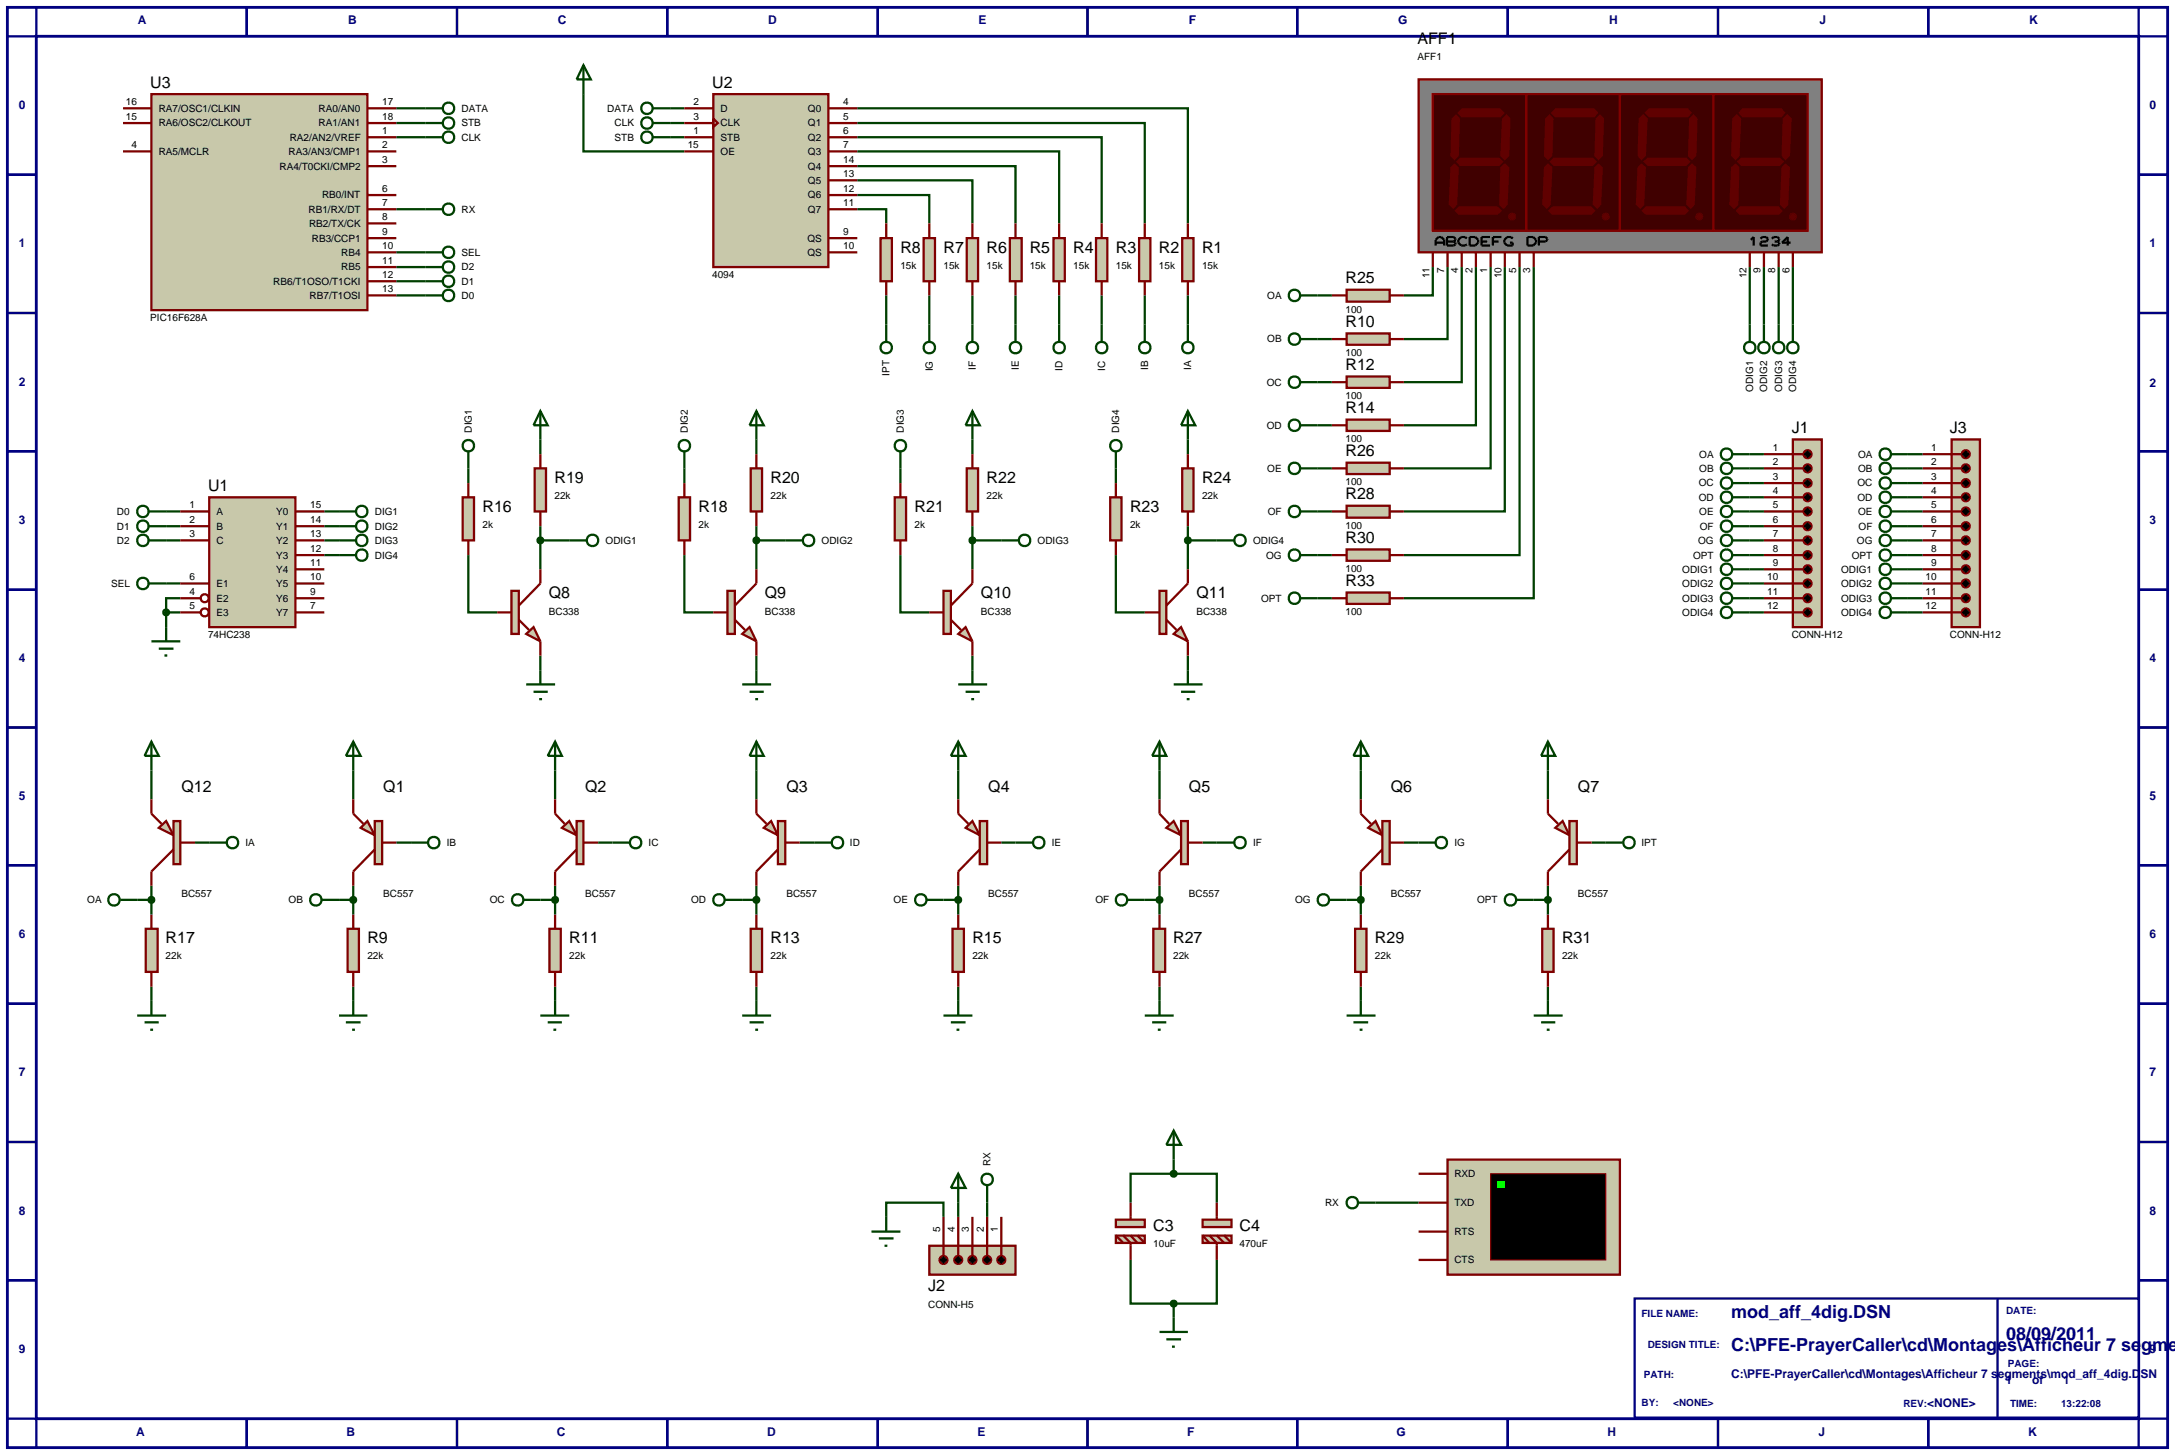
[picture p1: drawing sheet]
<svg xmlns="http://www.w3.org/2000/svg" width="384mm" height="257mm" viewBox="0 0 384 257" stroke-linecap="round" stroke-linejoin="round" font-family="sans-serif">
<defs><g id="words">
<g font-size="3.2" fill="#000080">
<text x="305.3" y="232.4">mod_aff_4dig.DSN</text>
<text x="305.3" y="238.2">C:\PFE-PrayerCaller\cd\Montages\Afficheur 7 segmen</text>
<text x="353.8" y="236.4">08/09/2011</text>
</g>
<g font-size="2.8">
<text x="250" y="7.8">AFF1</text>
<text x="26.5" y="15.5">U3</text>
<text x="125.6" y="15.5">U2</text>
<text x="158.8" y="44.6">R8</text>
<text x="166.4" y="44.6">R7</text>
<text x="174" y="44.6">R6</text>
<text x="181.6" y="44.6">R5</text>
<text x="189.3" y="44.6">R4</text>
<text x="196.8" y="44.6">R3</text>
<text x="204.4" y="44.6">R2</text>
<text x="212" y="44.6">R1</text>
<text x="237.3" y="50">R25</text>
<text x="237.3" y="57.7">R10</text>
<text x="237.3" y="65.3">R12</text>
<text x="237.3" y="72.9">R14</text>
<text x="316" y="76.4">J1</text>
<text x="343.9" y="76.4">J3</text>
<text x="237.3" y="80.5">R26</text>
<text x="36.7" y="86.6">U1</text>
<text x="97.8" y="85.2">R19</text>
<text x="135.9" y="85.2">R20</text>
<text x="174" y="85.2">R22</text>
<text x="212" y="85.2">R24</text>
<text x="237.3" y="88.1">R28</text>
<text x="85.1" y="90.3">R16</text>
<text x="123.2" y="90.3">R18</text>
<text x="161.3" y="90.3">R21</text>
<text x="199.3" y="90.3">R23</text>
<text x="237.3" y="95.8">R30</text>
<text x="96.8" y="105.5">Q8</text>
<text x="134.9" y="105.5">Q9</text>
<text x="173" y="105.5">Q10</text>
<text x="211" y="105.5">Q11</text>
<text x="237.3" y="103.4">R33</text>
<text x="32" y="139.8">Q12</text>
<text x="67.6" y="139.8">Q1</text>
<text x="103.2" y="139.8">Q2</text>
<text x="138.7" y="139.8">Q3</text>
<text x="174.3" y="139.8">Q4</text>
<text x="209.7" y="139.8">Q5</text>
<text x="245.3" y="139.8">Q6</text>
<text x="278.3" y="139.8">Q7</text>
<text x="29.2" y="166.4">R17</text>
<text x="64.8" y="166.4">R9</text>
<text x="100.4" y="166.4">R11</text>
<text x="135.9" y="166.4">R13</text>
<text x="171.5" y="166.4">R15</text>
<text x="206.9" y="166.4">R27</text>
<text x="242.5" y="166.4">R29</text>
<text x="275.5" y="166.4">R31</text>
<text x="203.4" y="217.2">C3</text>
<text x="218.6" y="217.2">C4</text>
<text x="163.7" y="227.8">J2</text>
</g>
<g font-size="2.1" fill="#000080">
<text x="24.3" y="4.2">A</text>
<text x="61.4" y="4.2">B</text>
<text x="98.4" y="4.2">C</text>
<text x="135.5" y="4.2">D</text>
<text x="172.6" y="4.2">E</text>
<text x="209.7" y="4.2">F</text>
<text x="246.6" y="4.2">G</text>
<text x="283.8" y="4.2">H</text>
<text x="320.9" y="4.2">J</text>
<text x="357.9" y="4.2">K</text>
<text x="3.3" y="19.2">0</text>
<text x="379.1" y="19.2">0</text>
<text x="3.3" y="43.6">1</text>
<text x="379.1" y="43.6">1</text>
<text x="3.3" y="68">2</text>
<text x="379.1" y="68.2">2</text>
<text x="3.3" y="92.4">3</text>
<text x="379.1" y="92.4">3</text>
<text x="3.3" y="116.8">4</text>
<text x="379.1" y="116.8">4</text>
<text x="3.3" y="141">5</text>
<text x="379.1" y="141">5</text>
<text x="3.3" y="165.4">6</text>
<text x="379.1" y="165.4">6</text>
<text x="3.3" y="189.8">7</text>
<text x="379.1" y="189.8">7</text>
<text x="3.3" y="214.2">8</text>
<text x="379.1" y="214.2">8</text>
<text x="3.3" y="238.6">9</text>
<text x="379.1" y="238.6">9</text>
<text x="305.3" y="243">C:\PFE-PrayerCaller\cd\Montages\Afficheur 7 segments\mod_aff_4dig.DSN</text>
<text x="353.7" y="244">1</text>
<text x="358.4" y="244">of</text>
<text x="363.9" y="244">1</text>
<text x="339.9" y="248.1">&lt;NONE&gt;</text>
<text x="24" y="253.3">A</text>
<text x="61.1" y="253.3">B</text>
<text x="98.2" y="253.3">C</text>
<text x="135.3" y="253.3">D</text>
<text x="172.4" y="253.3">E</text>
<text x="209.4" y="253.3">F</text>
<text x="246.3" y="253.3">G</text>
<text x="283.5" y="253.3">H</text>
<text x="320.7" y="253.3">J</text>
<text x="357.7" y="253.3">K</text>
</g>
<g font-size="1.8">
<text x="250" y="10.6">AFF1</text>
<text x="22.2" y="18.5">16</text>
<text x="22.2" y="21.1">15</text>
<text x="28" y="19.7">RA7/OSC1/CLKIN</text>
<text x="28" y="22.3">RA6/OSC2/CLKOUT</text>
<text x="56.2" y="19.7">RA0/AN0</text>
<text x="56.2" y="22.3">RA1/AN1</text>
<text x="67.4" y="18.5">17</text>
<text x="67.4" y="21.1">18</text>
<text x="67.4" y="23.6">1</text>
<text x="81.4" y="19.7">DATA</text>
<text x="81.4" y="22.3">STB</text>
<text x="107.1" y="19.7">DATA</text>
<text x="108.4" y="22.3">CLK</text>
<text x="122.3" y="18.5">2</text>
<text x="122.3" y="21.1">3</text>
<text x="122.3" y="23.6">1</text>
<text x="127.1" y="19.7">D</text>
<text x="127.1" y="22.3">CLK</text>
<text x="142.5" y="19.7">Q0</text>
<text x="142.5" y="22.3">Q1</text>
<text x="148.7" y="18.5">4</text>
<text x="148.7" y="21.1">5</text>
<text x="148.7" y="23.6">6</text>
<text x="23.2" y="26.1">4</text>
<text x="28" y="27.3">RA5/MCLR</text>
<text x="49.3" y="29.9">RA4/T0CKI/CMP2</text>
<text x="50.9" y="27.3">RA3/AN3/CMP1</text>
<text x="51.1" y="24.8">RA2/AN2/VREF</text>
<text x="67.4" y="26.1">2</text>
<text x="67.4" y="28.7">3</text>
<text x="81.4" y="24.8">CLK</text>
<text x="108.4" y="24.8">STB</text>
<text x="121.3" y="26.1">15</text>
<text x="127.1" y="24.8">STB</text>
<text x="127.1" y="27.3">OE</text>
<text x="142.5" y="24.8">Q2</text>
<text x="142.5" y="27.3">Q3</text>
<text x="142.5" y="29.9">Q4</text>
<text x="148.7" y="26.1">7</text>
<text x="148.7" y="28.7">14</text>
<text x="56.8" y="35">RB0/INT</text>
<text x="67.4" y="33.8">6</text>
<text x="142.5" y="32.4">Q5</text>
<text x="142.5" y="35">Q6</text>
<text x="148.7" y="31.2">13</text>
<text x="148.7" y="33.8">12</text>
<text x="54.4" y="37.5">RB1/RX/DT</text>
<text x="54.5" y="40">RB2/TX/CK</text>
<text x="67.4" y="36.3">7</text>
<text x="67.4" y="38.8">8</text>
<text x="67.4" y="41.4">9</text>
<text x="81.4" y="37.5">RX</text>
<text x="142.5" y="37.5">Q7</text>
<text x="148.7" y="36.3">11</text>
<text x="148.7" y="41.4">9</text>
<text x="55" y="42.6">RB3/CCP1</text>
<text x="60.2" y="45.1">RB4</text>
<text x="60.2" y="47.7">RB5</text>
<text x="67.4" y="43.9">10</text>
<text x="67.4" y="46.5">11</text>
<text x="81.4" y="45.1">SEL</text>
<text x="81.4" y="47.7">D2</text>
<text x="142.4" y="42.6">QS</text>
<text x="142.4" y="45.1">QS</text>
<text x="148.7" y="43.9">10</text>
<text x="158.8" y="47.4">15k</text>
<text x="166.4" y="47.4">15k</text>
<text x="174" y="47.4">15k</text>
<text x="181.6" y="47.4">15k</text>
<text x="189.3" y="47.4">15k</text>
<text x="196.8" y="47.4">15k</text>
<text x="204.4" y="47.4">15k</text>
<text x="212" y="47.4">15k</text>
<text x="48.2" y="50.2">RB6/T1OSO/T1CKI</text>
<text x="54.6" y="52.7">RB7/T1OSI</text>
<text x="67.4" y="49">12</text>
<text x="67.4" y="51.5">13</text>
<text x="81.4" y="50.2">D1</text>
<text x="81.4" y="52.7">D0</text>
<text x="125.6" y="49.1">4094</text>
<text x="223.5" y="52.7">OA</text>
<text x="252.1" y="49.1" transform="rotate(-90 252.1 49.1)">11</text>
<text x="254.7" y="48.1" transform="rotate(-90 254.7 48.1)">7</text>
<text x="257.2" y="48.1" transform="rotate(-90 257.2 48.1)">4</text>
<text x="259.7" y="48.1" transform="rotate(-90 259.7 48.1)">2</text>
<text x="262.3" y="48.1" transform="rotate(-90 262.3 48.1)">1</text>
<text x="264.8" y="49.1" transform="rotate(-90 264.8 49.1)">10</text>
<text x="267.4" y="48.1" transform="rotate(-90 267.4 48.1)">5</text>
<text x="269.9" y="48.1" transform="rotate(-90 269.9 48.1)">3</text>
<text x="308" y="49.1" transform="rotate(-90 308 49.1)">12</text>
<text x="310.5" y="48.1" transform="rotate(-90 310.5 48.1)">9</text>
<text x="313.1" y="48.1" transform="rotate(-90 313.1 48.1)">8</text>
<text x="315.6" y="48.1" transform="rotate(-90 315.6 48.1)">6</text>
<text x="26.5" y="56.7">PIC16F628A</text>
<text x="237.3" y="55.2">100</text>
<text x="164.5" y="65.5" transform="rotate(-90 164.5 65.5)">IG</text>
<text x="172.1" y="65.2" transform="rotate(-90 172.1 65.2)">IF</text>
<text x="179.7" y="65.3" transform="rotate(-90 179.7 65.3)">IE</text>
<text x="187.4" y="65.4" transform="rotate(-90 187.4 65.4)">ID</text>
<text x="194.9" y="65.4" transform="rotate(-90 194.9 65.4)">IC</text>
<text x="202.5" y="65.3" transform="rotate(-90 202.5 65.3)">IB</text>
<text x="210.1" y="65.3" transform="rotate(-90 210.1 65.3)">IA</text>
<text x="223.5" y="60.4">OB</text>
<text x="237.3" y="62.8">100</text>
<text x="156.9" y="66.3" transform="rotate(-90 156.9 66.3)">IPT</text>
<text x="223.4" y="68">OC</text>
<text x="237.3" y="70.4">100</text>
<text x="309.2" y="69.1" transform="rotate(-90 309.2 69.1)">ODIG1</text>
<text x="311.7" y="69.1" transform="rotate(-90 311.7 69.1)">ODIG2</text>
<text x="314.3" y="69.1" transform="rotate(-90 314.3 69.1)">ODIG3</text>
<text x="316.8" y="69.1" transform="rotate(-90 316.8 69.1)">ODIG4</text>
<text x="83.2" y="76.3" transform="rotate(-90 83.2 76.3)">DIG1</text>
<text x="121.3" y="76.3" transform="rotate(-90 121.3 76.3)">DIG2</text>
<text x="159.4" y="76.3" transform="rotate(-90 159.4 76.3)">DIG3</text>
<text x="197.4" y="76.3" transform="rotate(-90 197.4 76.3)">DIG4</text>
<text x="223.4" y="75.6">OD</text>
<text x="237.3" y="78">100</text>
<text x="223.5" y="83.2">OE</text>
<text x="299.7" y="80.7">OA</text>
<text x="299.7" y="83.2">OB</text>
<text x="312.7" y="79.5">1</text>
<text x="312.7" y="82">2</text>
<text x="327.7" y="80.7">OA</text>
<text x="327.7" y="83.2">OB</text>
<text x="340.6" y="79.5">1</text>
<text x="340.6" y="82">2</text>
<text x="33.4" y="89.6">1</text>
<text x="54.7" y="89.6">15</text>
<text x="97.8" y="88">22k</text>
<text x="135.9" y="88">22k</text>
<text x="174" y="88">22k</text>
<text x="212" y="88">22k</text>
<text x="237.3" y="85.6">100</text>
<text x="299.6" y="85.8">OC</text>
<text x="299.6" y="88.3">OD</text>
<text x="312.7" y="84.6">3</text>
<text x="312.7" y="87.1">4</text>
<text x="312.7" y="89.6">5</text>
<text x="327.6" y="85.8">OC</text>
<text x="327.6" y="88.3">OD</text>
<text x="340.6" y="84.6">3</text>
<text x="340.6" y="87.1">4</text>
<text x="340.6" y="89.6">5</text>
<text x="20.6" y="90.8">D0</text>
<text x="20.6" y="93.4">D1</text>
<text x="20.6" y="95.9">D2</text>
<text x="33.4" y="92.2">2</text>
<text x="33.4" y="94.7">3</text>
<text x="38.2" y="90.8">A</text>
<text x="38.2" y="93.4">B</text>
<text x="38.2" y="95.9">C</text>
<text x="48.7" y="90.8">Y0</text>
<text x="48.7" y="93.4">Y1</text>
<text x="48.7" y="95.9">Y2</text>
<text x="54.7" y="92.2">14</text>
<text x="54.7" y="94.7">13</text>
<text x="66.1" y="90.8">DIG1</text>
<text x="66.1" y="93.4">DIG2</text>
<text x="66.1" y="95.9">DIG3</text>
<text x="85.1" y="93.1">2k</text>
<text x="106.8" y="95.9">ODIG1</text>
<text x="123.2" y="93.1">2k</text>
<text x="144.9" y="95.9">ODIG2</text>
<text x="161.3" y="93.1">2k</text>
<text x="183" y="95.9">ODIG3</text>
<text x="199.3" y="93.1">2k</text>
<text x="221" y="95.9">ODIG4</text>
<text x="223.6" y="90.8">OF</text>
<text x="237.3" y="93.3">100</text>
<text x="299.5" y="95.9">OG</text>
<text x="299.7" y="90.8">OE</text>
<text x="299.8" y="93.4">OF</text>
<text x="312.7" y="92.2">6</text>
<text x="312.7" y="94.7">7</text>
<text x="327.5" y="95.9">OG</text>
<text x="327.7" y="90.8">OE</text>
<text x="327.8" y="93.4">OF</text>
<text x="340.6" y="92.2">6</text>
<text x="340.6" y="94.7">7</text>
<text x="48.7" y="98.5">Y3</text>
<text x="48.7" y="101">Y4</text>
<text x="54.7" y="97.3">12</text>
<text x="54.7" y="99.8">11</text>
<text x="66.1" y="98.5">DIG4</text>
<text x="223.3" y="98.5">OG</text>
<text x="237.3" y="100.9">100</text>
<text x="296.7" y="101">ODIG1</text>
<text x="298.6" y="98.5">OPT</text>
<text x="312.7" y="97.3">8</text>
<text x="312.7" y="99.8">9</text>
<text x="324.7" y="101">ODIG1</text>
<text x="326.6" y="98.5">OPT</text>
<text x="340.6" y="97.3">8</text>
<text x="340.6" y="99.8">9</text>
<text x="19.6" y="103.5">SEL</text>
<text x="33.4" y="102.3">6</text>
<text x="33.4" y="104.9">4</text>
<text x="33.4" y="107.4">5</text>
<text x="38.2" y="103.5">E1</text>
<text x="38.2" y="106.1">E2</text>
<text x="48.7" y="103.5">Y5</text>
<text x="48.7" y="106.1">Y6</text>
<text x="54.7" y="102.3">10</text>
<text x="54.7" y="104.9">9</text>
<text x="54.7" y="107.4">7</text>
<text x="222.4" y="106.1">OPT</text>
<text x="296.7" y="103.5">ODIG2</text>
<text x="296.7" y="106.1">ODIG3</text>
<text x="311.7" y="102.3">10</text>
<text x="311.7" y="104.9">11</text>
<text x="311.7" y="107.4">12</text>
<text x="324.7" y="103.5">ODIG2</text>
<text x="324.7" y="106.1">ODIG3</text>
<text x="339.6" y="102.3">10</text>
<text x="339.6" y="104.9">11</text>
<text x="339.6" y="107.4">12</text>
<text x="36.7" y="112.6">74HC238</text>
<text x="38.2" y="108.6">E3</text>
<text x="48.7" y="108.6">Y7</text>
<text x="96.8" y="108.4">BC338</text>
<text x="134.9" y="108.4">BC338</text>
<text x="173" y="108.4">BC338</text>
<text x="211" y="108.4">BC338</text>
<text x="237.3" y="108.5">100</text>
<text x="296.7" y="108.6">ODIG4</text>
<text x="316" y="112.6">CONN-H12</text>
<text x="324.7" y="108.6">ODIG4</text>
<text x="343.9" y="112.6">CONN-H12</text>
<text x="43.3" y="149.2">IA</text>
<text x="78.8" y="149.2">IB</text>
<text x="114.4" y="149.2">IC</text>
<text x="149.9" y="149.2">ID</text>
<text x="185.5" y="149.2">IE</text>
<text x="221" y="149.2">IF</text>
<text x="256.5" y="149.2">IG</text>
<text x="289.5" y="149.2">IPT</text>
<text x="15.4" y="159.3">OA</text>
<text x="32" y="158.2">BC557</text>
<text x="50.9" y="159.3">OB</text>
<text x="67.6" y="158.2">BC557</text>
<text x="86.4" y="159.3">OC</text>
<text x="103.2" y="158.2">BC557</text>
<text x="121.9" y="159.3">OD</text>
<text x="138.7" y="158.2">BC557</text>
<text x="157.6" y="159.3">OE</text>
<text x="174.3" y="158.2">BC557</text>
<text x="193.2" y="159.3">OF</text>
<text x="209.7" y="158.2">BC557</text>
<text x="228.4" y="159.3">OG</text>
<text x="245.3" y="158.2">BC557</text>
<text x="260.5" y="159.3">OPT</text>
<text x="278.3" y="158.2">BC557</text>
<text x="29.2" y="169.2">22k</text>
<text x="64.8" y="169.2">22k</text>
<text x="100.4" y="169.2">22k</text>
<text x="135.9" y="169.2">22k</text>
<text x="171.5" y="169.2">22k</text>
<text x="206.9" y="169.2">22k</text>
<text x="242.5" y="169.2">22k</text>
<text x="275.5" y="169.2">22k</text>
<text x="174.7" y="205.7" transform="rotate(-90 174.7 205.7)">RX</text>
<text x="256.5" y="207.6">RXD</text>
<text x="233.7" y="212.7">RX</text>
<text x="256.5" y="212.7">TXD</text>
<text x="165.8" y="217.2" transform="rotate(-90 165.8 217.2)">5</text>
<text x="168.4" y="217.2" transform="rotate(-90 168.4 217.2)">4</text>
<text x="170.9" y="217.2" transform="rotate(-90 170.9 217.2)">3</text>
<text x="173.5" y="217.2" transform="rotate(-90 173.5 217.2)">2</text>
<text x="176" y="217.2" transform="rotate(-90 176 217.2)">1</text>
<text x="203.4" y="220">10uF</text>
<text x="218.6" y="220">470uF</text>
<text x="256.5" y="217.8">RTS</text>
<text x="256.5" y="222.8">CTS</text>
<text x="163.7" y="230.6">CONN-H5</text>
</g>
<g font-size="1.8" fill="#000080">
<text x="289.5" y="232.2">FILE NAME:</text>
<text x="353.8" y="231.7">DATE:</text>
<text x="290.6" y="237.7">DESIGN TITLE:</text>
<text x="289.9" y="243">PATH:</text>
<text x="354.1" y="241.1">PAGE:</text>
<text x="289.5" y="247.9">BY:</text>
<text x="295.1" y="247.9">&lt;NONE&gt;</text>
<text x="335.7" y="248.1">REV:</text>
<text x="354.5" y="248.1">TIME:</text>
<text x="363.5" y="248.1">13:22:08</text>
</g>
</g></defs>
<path d="M1.3 1.3h381v254h-381zM6.4 6.4h370.8v243.8h-370.8z" fill="none" stroke="#000080" stroke-width=".5"/>
<g fill="none" stroke="#000080" stroke-width=".4">
<path d="M6.4 1.3v5.1h-5.1M43.5 1.3v5.1M80.6 1.3v5.1M117.7 1.3v5.1M154.8 1.3v5.1M191.8 1.3v5.1M228.8 1.3v5.1M265.9 1.3v5.1M303 1.3v5.1M340.1 1.3v5.1M377.2 1.3v5.1h5.1M1.3 30.8h5.1"/>
<path d="M377.2 30.8h5.1M1.3 55.2h5.1M377.2 55.2h5.1M1.3 79.6h5.1M377.2 79.6h5.1M1.3 104h5.1M377.2 104h5.1M1.3 128.3h5.1M377.2 128.3h5.1M1.3 152.6h5.1M377.2 152.6h5.1M1.3 177h5.1"/>
<path d="M377.2 177h5.1M1.3 201.4h5.1M377.2 201.4h5.1M1.3 225.8h5.1M377.2 225.8h5.1M1.3 250.2h5.1v5.1M43.5 250.2v5.1M80.6 250.2v5.1M117.7 250.2v5.1M154.8 250.2v5.1M191.8 250.2v5.1M228.8 250.2v5.1"/>
<path d="M265.9 250.2v5.1M303 250.2v5.1M340.1 250.2v5.1M382.3 250.2h-5.1v5.1"/>
</g>
<path d="M288.3 229h88.9v21h-88.9z" fill="#fff" stroke="#000080" stroke-width=".4"/>
<path d="M352.3 229v21" fill="none" stroke="#000080" stroke-width=".4"/>
<g fill="none" stroke="#004000" stroke-width=".4">
<path d="M69.9 19.1h5.1M102.9 16.6v10.1h17.8M118.2 19.1h2.5M151.2 19.1h58.3v20.3M69.9 21.7h5.1M69.9 24.2h5.1M69.9 36.9h5.1M118.2 21.7h2.5M118.2 24.2h2.5M151.2 21.7h50.7v17.7M151.2 24.2h43.1v15.2M151.2 26.7h35.6v12.7"/>
<path d="M151.2 29.3h27.9v10.1M151.2 31.8h20.3v7.6M151.2 34.4h12.7v5M151.2 36.9h5.1v2.5M69.9 44.5h5.1M69.9 47.1h5.1M69.9 49.6h5.1M69.9 52.1h5.1M156.3 52.1v8.2M163.9 52.1v8.2M171.5 52.1v8.2M179.1 52.1v8.2"/>
<path d="M186.8 52.1v8.2M194.3 52.1v8.2M201.9 52.1v8.2M209.5 52.1v8.2M232.4 52.1h2.5M232.4 59.8h2.5M252.7 47.1v5h-5.1M255.3 47.1v12.7h-7.7M257.8 47.1v20.3h-10.2M260.3 47.1v27.9h-12.7M262.9 47.1v35.5h-15.3M265.4 47.1v43.1h-17.8"/>
<path d="M268 47.1v50.8h-20.4M270.5 47.1v58.4h-22.9M308.6 47.1v10.1M311.1 47.1v10.1M313.7 47.1v10.1M316.2 47.1v10.1M95.3 77.5v2.6M133.4 77.5v2.6M171.5 77.5v2.6M209.5 77.5v2.6M232.4 67.4h2.5M232.4 75h2.5"/>
<path d="M29.3 90.2h2.5M29.3 92.8h2.5M29.3 95.3h2.5M57.2 90.2h2.6M57.2 92.8h2.6M57.2 95.3h2.6M57.2 97.9h2.6M82.6 97.9v10.1h5.1M82.6 82.6v2.6M95.3 95.3h5.1M95.3 92.8v7.6M120.7 97.9v10.1h5.1"/>
<path d="M120.7 82.6v2.6M133.4 95.3h5.1M133.4 92.8v7.6M158.8 97.9v10.1h5.1M158.8 82.6v2.6M171.5 95.3h5.1M171.5 92.8v7.6M196.8 97.9v10.1h5.1M196.8 82.6v2.6M209.5 95.3h5.1M209.5 92.8v7.6M232.4 90.2h2.5"/>
<path d="M232.4 97.9h2.5M232.4 82.6h2.5M308.6 90.2h2.5M308.6 92.8h2.5M308.6 95.3h2.5M308.6 97.9h2.5M308.6 82.6h2.5M308.6 80.1h2.5M308.6 85.2h2.5M308.6 87.7h2.5M336.5 90.2h2.6M336.5 92.8h2.6"/>
<path d="M336.5 95.3h2.6M336.5 97.9h2.6M336.5 82.6h2.6M336.5 80.1h2.6M336.5 85.2h2.6M336.5 87.7h2.6M29.3 102.9h2.5M29.3 108v2.6M29.3 108h2.5M31.8 105.5h-2.5v2.5M95.3 115.6v2.6M133.4 115.6v2.6"/>
<path d="M171.5 115.6v2.6M209.5 115.6v2.6M232.4 105.5h2.5M308.6 102.9h2.5M308.6 108h2.5M308.6 105.5h2.5M308.6 100.4h2.5M336.5 102.9h2.6M336.5 108h2.6M336.5 105.5h2.6M336.5 100.4h2.6M26.7 135.9v5.1"/>
<path d="M62.3 135.9v5.1M97.9 135.9v5.1M133.4 135.9v5.1M169 135.9v5.1M204.5 135.9v5.1M240 135.9v5.1M273 135.9v5.1M24.2 158.7h2.5M26.7 156.2v5.1M34.4 148.6h2.5M59.8 158.7h2.5M62.3 156.2v5.1"/>
<path d="M69.9 148.6h2.6M95.3 158.7h2.6M97.9 156.2v5.1M105.5 148.6h2.5M130.9 158.7h2.5M133.4 156.2v5.1M141 148.6h2.6M166.4 158.7h2.6M169 156.2v5.1M176.6 148.6h2.5M201.9 158.7h2.6M204.5 156.2v5.1"/>
<path d="M212.1 148.6h2.5M237.5 158.7h2.5M240 156.2v5.1M247.6 148.6h2.6M270.5 158.7h2.5M273 156.2v5.1M280.7 148.6h2.5M26.7 174v2.5M62.3 174v2.5M97.9 174v2.5M133.4 174v2.5M169 174v2.5"/>
<path d="M204.5 174v2.5M240 174v2.5M273 174v2.5M156.3 214.6v-2.5h10.1v2.5M169 212.1v2.5M174.1 212.1v2.5M207 207h7.6v5.1M207 207h-7.6v5.1M207 204.5v2.5M242.6 212.1h7.6M199.4 222.2v7.7h7.6M207 229.9v2.5"/>
<path d="M214.6 222.2v7.7h-7.6"/>
<circle cx="156.3" cy="61.3" r="1.01"/>
<circle cx="163.9" cy="61.3" r="1.01"/>
<circle cx="171.5" cy="61.3" r="1.01"/>
<circle cx="179.1" cy="61.3" r="1.01"/>
<circle cx="186.8" cy="61.3" r="1.01"/>
<circle cx="194.3" cy="61.3" r="1.01"/>
<circle cx="201.9" cy="61.3" r="1.01"/>
<circle cx="209.5" cy="61.3" r="1.01"/>
</g>
<path d="M250.2 14h71.1v30.5h-71.1z" fill="#808080" stroke="#800000" stroke-width=".4"/>
<path d="M252.7 16.6h16.5v24.1h-16.5z" fill="#400000" stroke="#800000" stroke-width=".4"/>
<g fill="#600000">
<path d="M257 19.9l.8-.8h6.8l.8 .8-.8 .8h-6.8z"/>
<path d="M265.7 20.1l.7 .8-.2 6.6-.8 .8-.8-.8 .3-6.6z"/>
<path d="M256.8 28.5l.7-.7h6.9l.8 .7-.8 .8h-6.9z"/>
<path d="M256 20.9l.8-.8 .7 .8-.2 6.6-.8 .8-.7-.8z"/>
<path d="M264.6 29.5l.8-.7 .8 .7-.3 6.6-.7 .8-.8-.8z"/>
<path d="M257.3 36.4h6.8l.8 .8-.8 .7h-6.8l-.8-.7z"/>
<path d="M255.8 29.5l.7-.7 .8 .7-.3 6.6-.7 .8-.8-.8z"/>
</g>
<path d="M269.2 16.6h16.5v24.1h-16.5z" fill="#400000" stroke="#800000" stroke-width=".4"/>
<g fill="#600000">
<path d="M273.5 19.9l.8-.8h6.9l.7 .8-.7 .8h-6.9z"/>
<path d="M282.2 20.1l.7 .8-.2 6.6-.8 .8-.7-.8 .2-6.6z"/>
<path d="M273.3 28.5l.7-.7h6.9l.8 .7-.8 .8h-6.9z"/>
<path d="M272.5 20.9l.8-.8 .7 .8-.2 6.6-.8 .8-.7-.8z"/>
<path d="M281.2 29.5l.7-.7 .8 .7-.3 6.6-.7 .8-.8-.8z"/>
<path d="M273 37.2l.8-.8h6.9l.7 .8-.7 .7h-6.9z"/>
<path d="M273 28.8l.8 .7-.3 6.6-.7 .8-.8-.8 .3-6.6z"/>
<path d="M266 38.2l.7-.7 .7 .7-.7 .7z"/>
<path d="M282.5 38.2l.7-.7 .7 .7-.7 .7z"/>
<path d="M266.2 37.7l.5-.2-.7 .7zM266.7 37.5a.68 .68 0 0 1 .7 .7zM267.4 38.2a.68 .68 0 0 1-.7 .7zM266 38.2l.7 .7a.68 .68 0 0 1-.7-.7z"/>
<path d="M282.7 37.7l.5-.2-.7 .7zM283.2 37.5a.68 .68 0 0 1 .7 .7zM283.9 38.2a.68 .68 0 0 1-.7 .7zM282.5 38.2l.7 .7a.68 .68 0 0 1-.7-.7z"/>
</g>
<path d="M285.7 16.6h16.5v24.1h-16.5z" fill="#400000" stroke="#800000" stroke-width=".4"/>
<g fill="#600000">
<path d="M290 19.9l.8-.8h6.9l.7 .8-.7 .8h-6.9z"/>
<path d="M298.7 20.1l.7 .8-.2 6.6-.8 .8-.7-.8 .2-6.6z"/>
<path d="M289.8 28.5l.8-.7h6.8l.8 .7-.8 .8h-6.8z"/>
<path d="M289.8 20.1l.8 .8-.3 6.6-.8 .8-.7-.8 .2-6.6z"/>
<path d="M298.4 28.8l.8 .7-.3 6.6-.7 .8-.8-.8 .3-6.6z"/>
<path d="M289.5 37.2l.8-.8h6.9l.7 .8-.7 .7h-6.9z"/>
<path d="M288.8 29.5l.7-.7 .8 .7-.3 6.6-.7 .8-.8-.8z"/>
<path d="M299.7 37.5l.7 .7-.7 .7-.7-.7z"/>
<path d="M299.2 37.7l.5-.2-.7 .7zM299.7 37.5a.68 .68 0 0 1 .7 .7zM299.7 38.9l.7-.7a.68 .68 0 0 1-.7 .7zM299 38.2l.7 .7a.68 .68 0 0 1-.7-.7z"/>
</g>
<path d="M302.2 16.6h16.6v24.1h-16.6z" fill="#400000" stroke="#800000" stroke-width=".4"/>
<g fill="#600000">
<path d="M307.3 19.1h6.9l.7 .8-.7 .8h-6.9l-.7-.8z"/>
<path d="M315.2 20.1l.8 .8-.3 6.6-.8 .8-.7-.8 .2-6.6z"/>
<path d="M306.3 28.5l.8-.7h6.8l.8 .7-.8 .8h-6.8z"/>
<path d="M305.5 20.9l.8-.8 .8 .8-.3 6.6-.7 .8-.8-.8z"/>
<path d="M314.2 29.5l.7-.7 .8 .7-.3 6.6-.7 .8-.8-.8z"/>
<path d="M306.8 36.4h6.9l.7 .8-.7 .7h-6.9l-.7-.7z"/>
<path d="M305.3 29.5l.8-.7 .7 .7-.2 6.6-.8 .8-.8-.8z"/>
<path d="M316.2 37.5l.7 .7-.7 .7-.7-.7z"/>
<path d="M315.7 37.7l.5-.2-.7 .7zM316.2 37.5a.68 .68 0 0 1 .7 .7zM316.9 38.2a.68 .68 0 0 1-.7 .7zM315.5 38.2l.7 .7a.68 .68 0 0 1-.7-.7z"/>
</g>
<g fill="none" stroke="#000" stroke-width=".4">
<path d="M253.2 43.3v-1l.5-.5h.5l.5 .5v1M253.2 42.8h1.5M255.2 41.8h1.2l.3 .3v.2l-.3 .3 .3 .2v.3l-.3 .2h-1.2zM255.2 42.6h1.2M258.7 42.1l-.3-.3h-.7l-.5 .5v.5l.5 .5h.7l.3-.2M259.2 41.8h1l.5 .5v.5l-.5 .5h-1zM261.3 42.6h1M262.8 41.8h-1.5v1.5h1.5M263.3 42.6h1M264.8 41.8h-1.5v1.5M266.8 42.1l-.3-.3h-.7l-.5 .5v.5l.5 .5h1v-.5h-.5M269.4 41.8h1l.5 .5v.5l-.5 .5h-1z"/>
<path d="M271.4 42.6h1.2l.3-.3v-.2l-.3-.3h-1.2v1.5M308.8 42.3l.5-.5v1.5M310.5 42.1l.3-.3h.7l.3 .3v.2l-.3 .3h-.7l-.3 .2v.5h1.3M312.5 42.1l.3-.3h.7l.3 .3v.2l-.3 .3M313 42.6h.5M313.5 42.6l.3 .2v.3l-.3 .2h-.7l-.3-.2M315.8 42.8h-1.5l1-1v1.5"/>
</g>
<path d="M252.7 44.5v2.6M255.3 44.5v2.6M257.8 44.5v2.6M260.3 44.5v2.6M262.9 44.5v2.6M265.4 44.5v2.6M268 44.5v2.6M270.5 44.5v2.6M308.6 44.5v2.6M311.1 44.5v2.6M313.7 44.5v2.6M316.2 44.5v2.6" fill="none" stroke="#800000" stroke-width=".4"/>
<g fill="none" stroke="#004000" stroke-width=".4">
<path d="M229.3 52.1h3.1M229.3 59.8h3.1M229.3 67.4h3.1M229.3 75h3.1M229.3 82.6h3.1M229.3 90.2h3.1M229.3 97.9h3.1"/>
<circle cx="228.3" cy="52.1" r="1.01"/>
<circle cx="228.3" cy="59.8" r="1.01"/>
<circle cx="228.3" cy="67.4" r="1.01"/>
<circle cx="228.3" cy="75" r="1.01"/>
<circle cx="228.3" cy="90.2" r="1.01"/>
<circle cx="228.3" cy="97.9" r="1.01"/>
<circle cx="228.3" cy="82.6" r="1.01"/>
</g>
<path d="M81.6 87.7h2v7.6h-2z" fill="#c8c8aa" stroke="#800000" stroke-width=".4"/>
<path d="M82.6 85.2v2.5M82.6 95.3v2.6" fill="none" stroke="#800000" stroke-width=".4"/>
<g fill="none" stroke="#004000" stroke-width=".4">
<path d="M308.6 57.2v3.1M311.1 57.2v3.1M313.7 57.2v3.1M316.2 57.2v3.1M82.6 79.6v3M100.4 95.3h3.1M95.3 118.2v2.5M92.8 120.7h5.1M94.1 122h2.5M95.1 123.3h.5"/>
<circle cx="82.6" cy="78.6" r="1.01"/>
<circle cx="308.6" cy="61.3" r="1.01"/>
<circle cx="311.1" cy="61.3" r="1.01"/>
<circle cx="313.7" cy="61.3" r="1.01"/>
<circle cx="316.2" cy="61.3" r="1.01"/>
<circle cx="104.5" cy="95.3" r="1.01"/>
</g>
<path d="M36.9 87.7h15.2v22.9h-15.2z" fill="#c8c8aa" stroke="#800000" stroke-width=".4"/>
<g fill="none" stroke="#800000" stroke-width=".4">
<path d="M31.8 90.2h5.1M31.8 92.8h5.1M31.8 95.3h5.1M52.1 90.2h5.1M52.1 92.8h5.1M52.1 95.3h5.1M52.1 97.9h5.1M31.8 102.9h5.1M31.8 105.5h3.6M31.8 108h3.6M52.1 102.9h5.1M52.1 105.5h5.1"/>
<path d="M52.1 108h5.1M52.1 100.4h5.1"/>
<circle cx="36.1" cy="105.5" r=".7"/>
<circle cx="36.1" cy="108" r=".7"/>
</g>
<path d="M125.8 16.6h20.3v30.5h-20.3z" fill="#c8c8aa" stroke="#800000" stroke-width=".4"/>
<g fill="none" stroke="#800000" stroke-width=".4">
<path d="M120.7 19.1h5.1M146.1 19.1h5.1M120.7 21.7h5.1M120.7 24.2h5.1M120.7 26.7h5.1M125.8 20.9l.8 .8-.8 .7zM146.1 21.7h5.1M146.1 24.2h5.1M146.1 26.7h5.1M146.1 29.3h5.1M146.1 31.8h5.1M146.1 34.4h5.1"/>
<path d="M146.1 36.9h5.1M146.1 42h5.1M146.1 44.5h5.1"/>
</g>
<g fill="none" stroke="#004000" stroke-width=".4">
<path d="M102.9 11.5l1.3 2.5h-2.5zM102.9 11.5v5.1M115.1 19.1h3.1M115.1 21.7h3.1M115.1 24.2h3.1M26.2 90.2h3.1M26.2 92.8h3.1M26.2 95.3h3.1M59.8 90.2h3M59.8 92.8h3M59.8 95.3h3M59.8 97.9h3"/>
<path d="M26.2 102.9h3.1M26.7 113.1h5.1M28 114.4h2.6M29 115.6h.5M29.3 110.6v2.5"/>
<circle cx="114.1" cy="19.1" r="1.01"/>
<circle cx="114.1" cy="21.7" r="1.01"/>
<circle cx="114.1" cy="24.2" r="1.01"/>
<circle cx="25.2" cy="90.2" r="1.01"/>
<circle cx="25.2" cy="92.8" r="1.01"/>
<circle cx="25.2" cy="95.3" r="1.01"/>
<circle cx="63.8" cy="95.3" r="1.01"/>
<circle cx="63.8" cy="97.9" r="1.01"/>
<circle cx="63.8" cy="90.2" r="1.01"/>
<circle cx="63.8" cy="92.8" r="1.01"/>
<circle cx="25.2" cy="102.9" r="1.01"/>
</g>
<path d="M29 107.6l.3-.1-.5 .5zM29.3 107.5l.3 .1 .2 .4zM29.3 108.5l.5-.5-.2 .4zM28.8 108l.5 .5-.4-.2z" fill="#004000" stroke="#004000" stroke-width=".4"/>
<path d="M29.3 107.5l.5 .5-.5 .5-.5-.5z" fill="#004000"/>
<path d="M208.5 42h2v7.6h-2z" fill="#c8c8aa" stroke="#800000" stroke-width=".4"/>
<path d="M209.5 39.4v2.6M209.5 49.6v2.5" fill="none" stroke="#800000" stroke-width=".4"/>
<path d="M200.9 42h2v7.6h-2z" fill="#c8c8aa" stroke="#800000" stroke-width=".4"/>
<path d="M201.9 39.4v2.6M201.9 49.6v2.5" fill="none" stroke="#800000" stroke-width=".4"/>
<path d="M193.3 42h2v7.6h-2z" fill="#c8c8aa" stroke="#800000" stroke-width=".4"/>
<path d="M194.3 39.4v2.6M194.3 49.6v2.5" fill="none" stroke="#800000" stroke-width=".4"/>
<path d="M185.8 42h2v7.6h-2z" fill="#c8c8aa" stroke="#800000" stroke-width=".4"/>
<path d="M186.8 39.4v2.6M186.8 49.6v2.5" fill="none" stroke="#800000" stroke-width=".4"/>
<path d="M178.1 42h2.1v7.6h-2.1z" fill="#c8c8aa" stroke="#800000" stroke-width=".4"/>
<path d="M179.1 39.4v2.6M179.1 49.6v2.5" fill="none" stroke="#800000" stroke-width=".4"/>
<path d="M170.5 42h2v7.6h-2z" fill="#c8c8aa" stroke="#800000" stroke-width=".4"/>
<path d="M171.5 39.4v2.6M171.5 49.6v2.5" fill="none" stroke="#800000" stroke-width=".4"/>
<path d="M162.9 42h2v7.6h-2z" fill="#c8c8aa" stroke="#800000" stroke-width=".4"/>
<path d="M163.9 39.4v2.6M163.9 49.6v2.5" fill="none" stroke="#800000" stroke-width=".4"/>
<path d="M155.3 42h2v7.6h-2z" fill="#c8c8aa" stroke="#800000" stroke-width=".4"/>
<path d="M156.3 39.4v2.6M156.3 49.6v2.5" fill="none" stroke="#800000" stroke-width=".4"/>
<g fill="none" stroke="#004000" stroke-width=".4">
<path d="M229.3 105.5h3.1"/>
<circle cx="228.3" cy="105.5" r="1.01"/>
</g>
<path d="M26.7 16.6h38.1v38.1h-38.1z" fill="#c8c8aa" stroke="#800000" stroke-width=".4"/>
<g fill="none" stroke="#800000" stroke-width=".4">
<path d="M21.7 19.1h5M64.8 19.1h5.1M21.7 21.7h5M21.7 26.7h5M64.8 34.4h5.1M64.8 36.9h5.1M64.8 39.4h5.1M64.8 21.7h5.1M64.8 24.2h5.1M64.8 26.7h5.1M64.8 29.3h5.1M64.8 42h5.1"/>
<path d="M64.8 44.5h5.1M64.8 47.1h5.1M64.8 49.6h5.1M64.8 52.1h5.1"/>
</g>
<g fill="none" stroke="#004000" stroke-width=".4">
<path d="M75 19.1h3.1M75 21.7h3.1M75 24.2h3.1M75 36.9h3.1M75 44.5h3.1M75 47.1h3.1M75 49.6h3.1M75 52.1h3.1"/>
<circle cx="79.1" cy="19.1" r="1.01"/>
<circle cx="79.1" cy="36.9" r="1.01"/>
<circle cx="79.1" cy="24.2" r="1.01"/>
<circle cx="79.1" cy="21.7" r="1.01"/>
<circle cx="79.1" cy="49.6" r="1.01"/>
<circle cx="79.1" cy="44.5" r="1.01"/>
<circle cx="79.1" cy="47.1" r="1.01"/>
<circle cx="79.1" cy="52.1" r="1.01"/>
</g>
<path d="M163.9 219.7h15.2v5.1h-15.2z" fill="#c8c8aa" stroke="#800000" stroke-width=".4"/>
<path d="M166.4 214.6v6.9M169 214.6v6.9M171.5 214.6v6.9M174.1 214.6v6.9M176.6 214.6v6.9" fill="none" stroke="#800000" stroke-width=".4"/>
<g fill="#000" stroke="#800000" stroke-width=".4">
<path d="M165.9 221.7l.5-.2-.7 .7zM166.4 221.5a.68 .68 0 0 1 .7 .7zM166.4 222.9l.7-.7a.68 .68 0 0 1-.7 .7zM165.7 222.2l.7 .7a.68 .68 0 0 1-.7-.7z"/>
<path d="M168.5 221.7l.5-.2-.7 .7zM169 221.5a.68 .68 0 0 1 .7 .7zM169 222.9l.7-.7a.68 .68 0 0 1-.7 .7zM168.3 222.2l.7 .7a.68 .68 0 0 1-.7-.7z"/>
<path d="M171 221.7l.5-.2-.7 .7zM171.5 221.5a.68 .68 0 0 1 .7 .7zM171.5 222.9l.7-.7a.68 .68 0 0 1-.7 .7zM170.8 222.2l.7 .7a.68 .68 0 0 1-.7-.7z"/>
<path d="M173.6 221.7l.5-.2-.7 .7zM174.1 221.5a.68 .68 0 0 1 .7 .7zM174.1 222.9l.7-.7a.68 .68 0 0 1-.7 .7zM173.4 222.2l.7 .7a.68 .68 0 0 1-.7-.7z"/>
<path d="M176.1 221.7l.5-.2-.7 .7zM176.6 221.5a.68 .68 0 0 1 .7 .7zM176.6 222.9l.7-.7a.68 .68 0 0 1-.7 .7zM175.9 222.2l.7 .7a.68 .68 0 0 1-.7-.7z"/>
</g>
<path d="M165.7 222.2l.7-.7 .7 .7-.7 .7zM169 221.5l.7 .7-.7 .7-.7-.7zM170.8 222.2l.7-.7 .7 .7-.7 .7zM174.1 221.5l.7 .7-.7 .7-.7-.7zM176.6 221.5l.7 .7-.7 .7-.7-.7z" fill="#000"/>
<g fill="none" stroke="#004000" stroke-width=".4">
<path d="M153.7 217.2h5.1M155 218.4h2.6M156 219.7h.5M156.3 214.6v2.6M169 207l1.3 2.5h-2.6zM169 207v5.1M174.1 209v3.1"/>
<circle cx="174.1" cy="208" r="1.01"/>
</g>
<g fill="#c8c8aa" stroke="#800000" stroke-width=".4">
<path d="M196.8 215.1h5.1v1.3h-5.1z"/>
<path d="M196.8 217.9h5.1v1.3h-5.1z"/>
</g>
<path d="M196.8 217.9l1.3 1.3M198.1 217.9l1.3 1.3v3M199.4 212.1v3M199.4 217.9l1.2 1.3M200.6 217.9l1.3 1.3" fill="none" stroke="#800000" stroke-width=".4"/>
<g fill="#c8c8aa" stroke="#800000" stroke-width=".4">
<path d="M212.1 215.1h5.1v1.3h-5.1z"/>
<path d="M212.1 217.9h5.1v1.3h-5.1z"/>
</g>
<path d="M212.1 217.9l1.2 1.3M213.3 217.9l1.3 1.3v3M214.6 212.1v3M214.6 217.9l1.3 1.3M215.9 217.9l1.3 1.3" fill="none" stroke="#800000" stroke-width=".4"/>
<path d="M207 199.4l1.3 2.5h-2.6zM207 199.4v5.1" fill="none" stroke="#004000" stroke-width=".4"/>
<path d="M206.7 206.6l.3-.1-.5 .5zM207 206.5l.4 .2 .1 .3zM207 207.5l.5-.5-.2 .4zM206.5 207l.5 .5-.3-.1z" fill="#004000" stroke="#004000" stroke-width=".4"/>
<path d="M207 206.5l.5 .5-.5 .5-.5-.5z" fill="#004000"/>
<path d="M204.5 234.9h5M205.7 236.2h2.6M206.7 237.5h.5M207 232.4v2.5" fill="none" stroke="#004000" stroke-width=".4"/>
<g fill="#c8c8aa" stroke="#800000" stroke-width=".4">
<path d="M28 146l1.3-1.2 1.3 2.5z"/>
<path d="M30.6 144.8h1.2v7.6h-1.2z"/>
</g>
<path d="M26.7 141v2.5l1.8 1.8M30.6 149.8l-3.9 3.9v2.5M31.8 148.6h2.6" fill="none" stroke="#800000" stroke-width=".4"/>
<path d="M26.7 130.8l1.3 2.5h-2.5zM26.7 130.8v5.1" fill="none" stroke="#004000" stroke-width=".4"/>
<path d="M25.7 163.8h2.1v7.6h-2.1z" fill="#c8c8aa" stroke="#800000" stroke-width=".4"/>
<path d="M26.7 161.3v2.5M26.7 171.4v2.6" fill="none" stroke="#800000" stroke-width=".4"/>
<g fill="none" stroke="#004000" stroke-width=".4">
<path d="M21.2 158.7h3M36.9 148.6h3.1"/>
<circle cx="20.1" cy="158.7" r="1.01"/>
<circle cx="41" cy="148.6" r="1.01"/>
</g>
<path d="M206.6 229.6l.4-.2-.5 .5zM207 229.4l.4 .2 .1 .3zM207 230.4l.5-.5-.2 .4zM206.5 229.9l.5 .5-.3-.1z" fill="#004000" stroke="#004000" stroke-width=".4"/>
<path d="M206.5 229.9l.5-.5 .5 .5-.5 .5z" fill="#004000"/>
<path d="M94.3 82.6h2v7.6h-2z" fill="#c8c8aa" stroke="#800000" stroke-width=".4"/>
<path d="M95.3 80.1v2.5M95.3 90.2v2.6" fill="none" stroke="#800000" stroke-width=".4"/>
<path d="M95.3 72.5l1.3 2.5h-2.5zM95.3 72.5v5M24.2 179.1h5.1M26.7 176.5v2.6M25.5 180.3h2.5M26.5 181.6h.5" fill="none" stroke="#004000" stroke-width=".4"/>
<path d="M95 94.9l.3-.1-.5 .5zM95.3 94.8l.4 .2 .1 .3zM95.3 95.8l.5-.5-.1 .3zM94.8 95.3l.5 .5-.3-.1z" fill="#004000" stroke="#004000" stroke-width=".4"/>
<path d="M95.3 94.8l.5 .5-.5 .5-.5-.5z" fill="#004000"/>
<path d="M119.7 87.7h2v7.6h-2z" fill="#c8c8aa" stroke="#800000" stroke-width=".4"/>
<path d="M120.7 85.2v2.5M120.7 95.3v2.6" fill="none" stroke="#800000" stroke-width=".4"/>
<g fill="none" stroke="#004000" stroke-width=".4">
<path d="M120.7 79.6v3M138.5 95.3h3.1M133.4 118.2v2.5M130.9 120.7h5.1M132.2 122h2.5M133.2 123.3h.5"/>
<circle cx="120.7" cy="78.6" r="1.01"/>
<circle cx="142.6" cy="95.3" r="1.01"/>
</g>
<path d="M132.4 82.6h2v7.6h-2z" fill="#c8c8aa" stroke="#800000" stroke-width=".4"/>
<path d="M133.4 80.1v2.5M133.4 90.2v2.6" fill="none" stroke="#800000" stroke-width=".4"/>
<path d="M133.4 72.5l1.3 2.5h-2.5zM133.4 72.5v5" fill="none" stroke="#004000" stroke-width=".4"/>
<path d="M133.1 94.9l.3-.1-.5 .5zM133.4 94.8l.4 .2 .1 .3zM133.4 95.8l.5-.5-.1 .3zM132.9 95.3l.5 .5-.3-.1z" fill="#004000" stroke="#004000" stroke-width=".4"/>
<path d="M133.4 94.8l.5 .5-.5 .5-.5-.5z" fill="#004000"/>
<path d="M157.8 87.7h2v7.6h-2z" fill="#c8c8aa" stroke="#800000" stroke-width=".4"/>
<path d="M158.8 85.2v2.5M158.8 95.3v2.6" fill="none" stroke="#800000" stroke-width=".4"/>
<g fill="none" stroke="#004000" stroke-width=".4">
<path d="M158.8 79.6v3M176.6 95.3h3.1M171.5 118.2v2.5M169 120.7h5.1M170.3 122h2.5M171.3 123.3h.5"/>
<circle cx="158.8" cy="78.6" r="1.01"/>
<circle cx="180.7" cy="95.3" r="1.01"/>
</g>
<path d="M170.5 82.6h2v7.6h-2z" fill="#c8c8aa" stroke="#800000" stroke-width=".4"/>
<path d="M171.5 80.1v2.5M171.5 90.2v2.6" fill="none" stroke="#800000" stroke-width=".4"/>
<path d="M171.5 72.5l1.3 2.5h-2.5zM171.5 72.5v5" fill="none" stroke="#004000" stroke-width=".4"/>
<path d="M171.2 94.9l.3-.1-.5 .5zM171.5 94.8l.4 .2 .1 .3zM171.5 95.8l.5-.5-.1 .3zM171 95.3l.5 .5-.3-.1z" fill="#004000" stroke="#004000" stroke-width=".4"/>
<path d="M171.5 94.8l.5 .5-.5 .5-.5-.5z" fill="#004000"/>
<path d="M195.8 87.7h2v7.6h-2z" fill="#c8c8aa" stroke="#800000" stroke-width=".4"/>
<path d="M196.8 85.2v2.5M196.8 95.3v2.6" fill="none" stroke="#800000" stroke-width=".4"/>
<g fill="none" stroke="#004000" stroke-width=".4">
<path d="M196.8 79.6v3M214.6 95.3h3.1M209.5 118.2v2.5M207 120.7h5.1M208.3 122h2.5M209.3 123.3h.5"/>
<circle cx="196.8" cy="78.6" r="1.01"/>
<circle cx="218.7" cy="95.3" r="1.01"/>
</g>
<path d="M208.5 82.6h2v7.6h-2z" fill="#c8c8aa" stroke="#800000" stroke-width=".4"/>
<path d="M209.5 80.1v2.5M209.5 90.2v2.6" fill="none" stroke="#800000" stroke-width=".4"/>
<path d="M209.5 72.5l1.3 2.5h-2.5zM209.5 72.5v5" fill="none" stroke="#004000" stroke-width=".4"/>
<path d="M209.2 94.9l.3-.1-.5 .5zM209.5 94.8l.4 .2 .1 .3zM209.5 95.8l.5-.5-.2 .4zM209 95.3l.5 .5-.4-.2z" fill="#004000" stroke="#004000" stroke-width=".4"/>
<path d="M209.5 94.8l.5 .5-.5 .5-.5-.5z" fill="#004000"/>
<path d="M237.5 51.1h7.6v2.1h-7.6z" fill="#c8c8aa" stroke="#800000" stroke-width=".4"/>
<path d="M234.9 52.1h2.6M245.1 52.1h2.5" fill="none" stroke="#800000" stroke-width=".4"/>
<g fill="#c8c8aa" stroke="#800000" stroke-width=".4">
<path d="M63.6 146l1.2-1.2 1.3 2.5z"/>
<path d="M66.1 144.8h1.3v7.6h-1.3z"/>
</g>
<path d="M62.3 141v2.5l1.8 1.8M66.1 149.8l-3.8 3.9v2.5M67.4 148.6h2.5" fill="none" stroke="#800000" stroke-width=".4"/>
<path d="M62.3 130.8l1.3 2.5h-2.6zM62.3 130.8v5.1" fill="none" stroke="#004000" stroke-width=".4"/>
<path d="M61.3 163.8h2v7.6h-2z" fill="#c8c8aa" stroke="#800000" stroke-width=".4"/>
<path d="M62.3 161.3v2.5M62.3 171.4v2.6" fill="none" stroke="#800000" stroke-width=".4"/>
<g fill="none" stroke="#004000" stroke-width=".4">
<path d="M56.7 158.7h3.1M72.5 148.6h3M59.8 179.1h5M62.3 176.5v2.6M61 180.3h2.6M62.1 181.6h.5"/>
<circle cx="55.7" cy="158.7" r="1.01"/>
<circle cx="76.5" cy="148.6" r="1.01"/>
</g>
<path d="M237.5 58.8h7.6v2h-7.6z" fill="#c8c8aa" stroke="#800000" stroke-width=".4"/>
<path d="M234.9 59.8h2.6M245.1 59.8h2.5" fill="none" stroke="#800000" stroke-width=".4"/>
<g fill="#c8c8aa" stroke="#800000" stroke-width=".4">
<path d="M99.1 146l1.3-1.2 1.3 2.5z"/>
<path d="M101.7 144.8h1.2v7.6h-1.2z"/>
</g>
<path d="M97.9 141v2.5l1.7 1.8M101.7 149.8l-3.8 3.9v2.5M102.9 148.6h2.6" fill="none" stroke="#800000" stroke-width=".4"/>
<path d="M97.9 130.8l1.2 2.5h-2.5zM97.9 130.8v5.1" fill="none" stroke="#004000" stroke-width=".4"/>
<path d="M96.9 163.8h2v7.6h-2z" fill="#c8c8aa" stroke="#800000" stroke-width=".4"/>
<path d="M97.9 161.3v2.5M97.9 171.4v2.6" fill="none" stroke="#800000" stroke-width=".4"/>
<g fill="none" stroke="#004000" stroke-width=".4">
<path d="M92.3 158.7h3M108 148.6h3.1M95.3 179.1h5.1M97.9 176.5v2.6M96.6 180.3h2.5M97.6 181.6h.5"/>
<circle cx="91.3" cy="158.7" r="1.01"/>
<circle cx="112.1" cy="148.6" r="1.01"/>
</g>
<path d="M237.5 66.4h7.6v2h-7.6z" fill="#c8c8aa" stroke="#800000" stroke-width=".4"/>
<path d="M234.9 67.4h2.6M245.1 67.4h2.5" fill="none" stroke="#800000" stroke-width=".4"/>
<g fill="#c8c8aa" stroke="#800000" stroke-width=".4">
<path d="M134.7 146l1.3-1.2 1.2 2.5z"/>
<path d="M137.2 144.8h1.3v7.6h-1.3z"/>
</g>
<path d="M133.4 141v2.5l1.8 1.8M137.2 149.8l-3.8 3.9v2.5M138.5 148.6h2.5" fill="none" stroke="#800000" stroke-width=".4"/>
<path d="M133.4 130.8l1.3 2.5h-2.5zM133.4 130.8v5.1" fill="none" stroke="#004000" stroke-width=".4"/>
<path d="M132.4 163.8h2v7.6h-2z" fill="#c8c8aa" stroke="#800000" stroke-width=".4"/>
<path d="M133.4 161.3v2.5M133.4 171.4v2.6" fill="none" stroke="#800000" stroke-width=".4"/>
<g fill="none" stroke="#004000" stroke-width=".4">
<path d="M127.8 158.7h3.1M143.6 148.6h3M130.9 179.1h5.1M133.4 176.5v2.6M132.2 180.3h2.5M133.2 181.6h.5"/>
<circle cx="126.8" cy="158.7" r="1.01"/>
<circle cx="147.7" cy="148.6" r="1.01"/>
</g>
<path d="M237.5 74h7.6v2h-7.6z" fill="#c8c8aa" stroke="#800000" stroke-width=".4"/>
<path d="M234.9 75h2.6M245.1 75h2.5" fill="none" stroke="#800000" stroke-width=".4"/>
<g fill="#c8c8aa" stroke="#800000" stroke-width=".4">
<path d="M170.3 146l1.2-1.2 1.3 2.5z"/>
<path d="M172.8 144.8h1.3v7.6h-1.3z"/>
</g>
<path d="M169 141v2.5l1.8 1.8M172.8 149.8l-3.8 3.9v2.5M174.1 148.6h2.5" fill="none" stroke="#800000" stroke-width=".4"/>
<path d="M169 130.8l1.3 2.5h-2.6zM169 130.8v5.1" fill="none" stroke="#004000" stroke-width=".4"/>
<path d="M168 163.8h2v7.6h-2z" fill="#c8c8aa" stroke="#800000" stroke-width=".4"/>
<path d="M169 161.3v2.5M169 171.4v2.6" fill="none" stroke="#800000" stroke-width=".4"/>
<g fill="none" stroke="#004000" stroke-width=".4">
<path d="M163.4 158.7h3M179.1 148.6h3.1M166.4 179.1h5.1M169 176.5v2.6M167.7 180.3h2.6M168.7 181.6h.5"/>
<circle cx="162.4" cy="158.7" r="1.01"/>
<circle cx="183.2" cy="148.6" r="1.01"/>
</g>
<path d="M237.5 81.6h7.6v2h-7.6z" fill="#c8c8aa" stroke="#800000" stroke-width=".4"/>
<path d="M234.9 82.6h2.6M245.1 82.6h2.5" fill="none" stroke="#800000" stroke-width=".4"/>
<g fill="#c8c8aa" stroke="#800000" stroke-width=".4">
<path d="M205.7 146l1.3-1.2 1.3 2.5z"/>
<path d="M208.3 144.8h1.2v7.6h-1.2z"/>
</g>
<path d="M204.5 141v2.5l1.7 1.8M208.3 149.8l-3.8 3.9v2.5M209.5 148.6h2.6" fill="none" stroke="#800000" stroke-width=".4"/>
<path d="M204.5 130.8l1.2 2.5h-2.5zM204.5 130.8v5.1" fill="none" stroke="#004000" stroke-width=".4"/>
<path d="M203.4 163.8h2.1v7.6h-2.1z" fill="#c8c8aa" stroke="#800000" stroke-width=".4"/>
<path d="M204.5 161.3v2.5M204.5 171.4v2.6" fill="none" stroke="#800000" stroke-width=".4"/>
<g fill="none" stroke="#004000" stroke-width=".4">
<path d="M198.9 158.7h3M214.6 148.6h3.1M201.9 179.1h5.1M204.5 176.5v2.6M203.2 180.3h2.5M204.2 181.6h.5"/>
<circle cx="197.8" cy="158.7" r="1.01"/>
<circle cx="218.7" cy="148.6" r="1.01"/>
</g>
<path d="M237.5 89.2h7.6v2.1h-7.6z" fill="#c8c8aa" stroke="#800000" stroke-width=".4"/>
<path d="M234.9 90.2h2.6M245.1 90.2h2.5" fill="none" stroke="#800000" stroke-width=".4"/>
<g fill="#c8c8aa" stroke="#800000" stroke-width=".4">
<path d="M241.3 146l1.3-1.2 1.2 2.5z"/>
<path d="M243.8 144.8h1.3v7.6h-1.3z"/>
</g>
<path d="M240 141v2.5l1.8 1.8M243.8 149.8l-3.8 3.9v2.5M245.1 148.6h2.5" fill="none" stroke="#800000" stroke-width=".4"/>
<path d="M240 130.8l1.3 2.5h-2.6zM240 130.8v5.1" fill="none" stroke="#004000" stroke-width=".4"/>
<path d="M239 163.8h2v7.6h-2z" fill="#c8c8aa" stroke="#800000" stroke-width=".4"/>
<path d="M240 161.3v2.5M240 171.4v2.6" fill="none" stroke="#800000" stroke-width=".4"/>
<g fill="none" stroke="#004000" stroke-width=".4">
<path d="M234.4 158.7h3.1M250.2 148.6h3M237.5 179.1h5.1M240 176.5v2.6M238.7 180.3h2.6M239.8 181.6h.5"/>
<circle cx="233.4" cy="158.7" r="1.01"/>
<circle cx="254.2" cy="148.6" r="1.01"/>
</g>
<path d="M237.5 96.9h7.6v2h-7.6z" fill="#c8c8aa" stroke="#800000" stroke-width=".4"/>
<path d="M234.9 97.9h2.6M245.1 97.9h2.5" fill="none" stroke="#800000" stroke-width=".4"/>
<g fill="#c8c8aa" stroke="#800000" stroke-width=".4">
<path d="M274.3 146l1.3-1.2 1.2 2.5z"/>
<path d="M276.8 144.8h1.3v7.6h-1.3z"/>
</g>
<path d="M273 141v2.5l1.8 1.8M276.8 149.8l-3.8 3.9v2.5M278.1 148.6h2.6" fill="none" stroke="#800000" stroke-width=".4"/>
<path d="M273 130.8l1.3 2.5h-2.5zM273 130.8v5.1" fill="none" stroke="#004000" stroke-width=".4"/>
<path d="M272 163.8h2v7.6h-2z" fill="#c8c8aa" stroke="#800000" stroke-width=".4"/>
<path d="M273 161.3v2.5M273 171.4v2.6" fill="none" stroke="#800000" stroke-width=".4"/>
<g fill="none" stroke="#004000" stroke-width=".4">
<path d="M267.4 158.7h3.1M283.2 148.6h3M270.5 179.1h5.1M273 176.5v2.6M271.8 180.3h2.5M272.8 181.6h.5"/>
<circle cx="266.4" cy="158.7" r="1.01"/>
<circle cx="287.3" cy="148.6" r="1.01"/>
</g>
<path d="M237.5 104.5h7.6v2h-7.6z" fill="#c8c8aa" stroke="#800000" stroke-width=".4"/>
<path d="M234.9 105.5h2.6M245.1 105.5h2.5" fill="none" stroke="#800000" stroke-width=".4"/>
<path d="M26.3 158.4l.4-.2-.5 .5zM26.7 158.2l.4 .2 .1 .3zM27.2 158.7l-.1 .3-.4 .2zM26.2 158.7l.5 .5-.4-.2z" fill="#004000" stroke="#004000" stroke-width=".4"/>
<path d="M26.2 158.7l.5-.5 .5 .5-.5 .5z" fill="#004000"/>
<path d="M61.9 158.4l.4-.2-.5 .5zM62.3 158.2l.3 .1 .2 .4zM62.8 158.7l-.2 .4-.3 .1zM61.8 158.7l.5 .5-.4-.2z" fill="#004000" stroke="#004000" stroke-width=".4"/>
<path d="M61.8 158.7l.5-.5 .5 .5-.5 .5z" fill="#004000"/>
<path d="M97.5 158.4l.4-.2-.5 .5zM97.9 158.2l.3 .1 .2 .4zM98.4 158.7l-.1 .3-.4 .2zM97.4 158.7l.5 .5-.4-.2z" fill="#004000" stroke="#004000" stroke-width=".4"/>
<path d="M97.4 158.7l.5-.5 .5 .5-.5 .5z" fill="#004000"/>
<path d="M133 158.4l.4-.2-.5 .5zM133.4 158.2l.3 .1 .2 .4zM133.9 158.7l-.1 .3-.4 .2zM132.9 158.7l.5 .5-.3-.1z" fill="#004000" stroke="#004000" stroke-width=".4"/>
<path d="M132.9 158.7l.5-.5 .5 .5-.5 .5z" fill="#004000"/>
<path d="M168.6 158.4l.4-.2-.5 .5zM169 158.2l.3 .1 .2 .4zM169.5 158.7l-.2 .4-.3 .1zM168.5 158.7l.5 .5-.4-.2z" fill="#004000" stroke="#004000" stroke-width=".4"/>
<path d="M168.5 158.7l.5-.5 .5 .5-.5 .5z" fill="#004000"/>
<path d="M204.1 158.4l.4-.2-.5 .5zM204.5 158.2l.4 .2 .1 .3zM205 158.7l-.1 .3-.4 .2zM204 158.7l.5 .5-.4-.2z" fill="#004000" stroke="#004000" stroke-width=".4"/>
<path d="M204 158.7l.5-.5 .5 .5-.5 .5z" fill="#004000"/>
<path d="M239.6 158.4l.4-.2-.5 .5zM240 158.2l.4 .2 .1 .3zM240.5 158.7l-.1 .3-.4 .2zM239.5 158.7l.5 .5-.4-.2z" fill="#004000" stroke="#004000" stroke-width=".4"/>
<path d="M239.5 158.7l.5-.5 .5 .5-.5 .5z" fill="#004000"/>
<path d="M272.6 158.4l.4-.2-.5 .5zM273 158.2l.3 .1 .2 .4zM273 159.2l.5-.5-.2 .4zM272.5 158.7l.5 .5-.4-.2z" fill="#004000" stroke="#004000" stroke-width=".4"/>
<path d="M272.5 158.7l.5-.5 .5 .5-.5 .5z" fill="#004000"/>
<path d="M316.2 77.5h5.1v33.1h-5.1z" fill="#c8c8aa" stroke="#800000" stroke-width=".4"/>
<path d="M311.1 80.1h6.9M311.1 82.6h6.9M311.1 85.2h6.9M311.1 87.7h6.9M311.1 90.2h6.9M311.1 92.8h6.9M311.1 95.3h6.9M311.1 97.9h6.9M311.1 100.4h6.9M311.1 102.9h6.9M311.1 105.5h6.9M311.1 108h6.9" fill="none" stroke="#800000" stroke-width=".4"/>
<g fill="#000" stroke="#800000" stroke-width=".4">
<path d="M318.3 82.1l.5-.2-.7 .7zM318.8 81.9a.68 .68 0 0 1 .7 .7zM319.5 82.6a.68 .68 0 0 1-.7 .7zM318.1 82.6l.7 .7a.68 .68 0 0 1-.7-.7z"/>
<path d="M318.3 84.7l.5-.2-.7 .7zM318.8 84.5a.68 .68 0 0 1 .7 .7zM319.5 85.2a.68 .68 0 0 1-.7 .7zM318.1 85.2l.7 .7a.68 .68 0 0 1-.7-.7z"/>
<path d="M318.3 87.2l.5-.2-.7 .7zM318.8 87a.68 .68 0 0 1 .7 .7zM319.5 87.7a.68 .68 0 0 1-.7 .7zM318.1 87.7l.7 .7a.68 .68 0 0 1-.7-.7z"/>
<path d="M318.3 89.7l.5-.2-.7 .7zM318.8 89.5a.68 .68 0 0 1 .7 .7zM319.5 90.2a.68 .68 0 0 1-.7 .7zM318.1 90.2l.7 .7a.68 .68 0 0 1-.7-.7z"/>
<path d="M318.3 92.3l.5-.2-.7 .7zM318.8 92.1a.68 .68 0 0 1 .7 .7zM319.5 92.8a.68 .68 0 0 1-.7 .7zM318.1 92.8l.7 .7a.68 .68 0 0 1-.7-.7z"/>
<path d="M318.3 94.8l.5-.2-.7 .7zM318.8 94.6a.68 .68 0 0 1 .7 .7zM319.5 95.3a.68 .68 0 0 1-.7 .7zM318.1 95.3l.7 .7a.68 .68 0 0 1-.7-.7z"/>
<path d="M318.3 97.4l.5-.2-.7 .7zM318.8 97.2a.68 .68 0 0 1 .7 .7zM319.5 97.9a.68 .68 0 0 1-.7 .7zM318.1 97.9l.7 .7a.68 .68 0 0 1-.7-.7z"/>
<path d="M318.3 79.6l.5-.2-.7 .7zM318.8 79.4a.68 .68 0 0 1 .7 .7zM319.5 80.1a.68 .68 0 0 1-.7 .7zM318.1 80.1l.7 .7a.68 .68 0 0 1-.7-.7z"/>
<path d="M318.3 99.9l.5-.2-.7 .7zM318.8 99.7a.68 .68 0 0 1 .7 .7zM319.5 100.4a.68 .68 0 0 1-.7 .7zM318.1 100.4l.7 .7a.68 .68 0 0 1-.7-.7z"/>
<path d="M318.3 102.4l.5-.2-.7 .7zM318.8 102.2a.68 .68 0 0 1 .7 .7zM319.5 102.9a.68 .68 0 0 1-.7 .7zM318.1 102.9l.7 .7a.68 .68 0 0 1-.7-.7z"/>
<path d="M318.3 105l.5-.2-.7 .7zM318.8 104.8a.68 .68 0 0 1 .7 .7zM319.5 105.5a.68 .68 0 0 1-.7 .7zM318.1 105.5l.7 .7a.68 .68 0 0 1-.7-.7z"/>
<path d="M318.3 107.5l.5-.2-.7 .7zM318.8 107.3a.68 .68 0 0 1 .7 .7zM319.5 108a.68 .68 0 0 1-.7 .7zM318.1 108l.7 .7a.68 .68 0 0 1-.7-.7z"/>
</g>
<path d="M318.8 81.9l.7 .7-.7 .7-.7-.7zM318.8 84.5l.7 .7-.7 .7-.7-.7zM318.1 87.7l.7-.7 .7 .7-.7 .7zM318.8 89.5l.7 .7-.7 .7-.7-.7zM318.1 92.8l.7-.7 .7 .7-.7 .7zM318.8 94.6l.7 .7-.7 .7-.7-.7zM318.8 97.2l.7 .7-.7 .7-.7-.7zM318.8 79.4l.7 .7-.7 .7-.7-.7zM318.1 100.4l.7-.7 .7 .7-.7 .7zM318.1 102.9l.7-.7 .7 .7-.7 .7zM318.1 105.5l.7-.7 .7 .7-.7 .7zM318.8 107.3l.7 .7-.7 .7-.7-.7z" fill="#000"/>
<g fill="none" stroke="#004000" stroke-width=".4">
<path d="M305.5 80.1h3.1M305.5 82.6h3.1M305.5 85.2h3.1M305.5 87.7h3.1M305.5 90.2h3.1M305.5 92.8h3.1M305.5 95.3h3.1M305.5 97.9h3.1M305.5 100.4h3.1M305.5 102.9h3.1M305.5 105.5h3.1M305.5 108h3.1"/>
<circle cx="304.5" cy="92.8" r="1.01"/>
<circle cx="304.5" cy="90.2" r="1.01"/>
<circle cx="304.5" cy="80.1" r="1.01"/>
<circle cx="304.5" cy="85.2" r="1.01"/>
<circle cx="304.5" cy="97.9" r="1.01"/>
<circle cx="304.5" cy="87.7" r="1.01"/>
<circle cx="304.5" cy="95.3" r="1.01"/>
<circle cx="304.5" cy="82.6" r="1.01"/>
<circle cx="304.5" cy="105.5" r="1.01"/>
<circle cx="304.5" cy="102.9" r="1.01"/>
<circle cx="304.5" cy="100.4" r="1.01"/>
<circle cx="304.5" cy="108" r="1.01"/>
</g>
<path d="M344.2 77.5h5v33.1h-5z" fill="#c8c8aa" stroke="#800000" stroke-width=".4"/>
<path d="M339.1 80.1h6.8M339.1 82.6h6.8M339.1 85.2h6.8M339.1 87.7h6.8M339.1 90.2h6.8M339.1 92.8h6.8M339.1 95.3h6.8M339.1 97.9h6.8M339.1 100.4h6.8M339.1 102.9h6.8M339.1 105.5h6.8M339.1 108h6.8" fill="none" stroke="#800000" stroke-width=".4"/>
<g fill="#000" stroke="#800000" stroke-width=".4">
<path d="M346.2 82.1l.5-.2-.7 .7zM346.7 81.9a.68 .68 0 0 1 .7 .7zM347.4 82.6a.68 .68 0 0 1-.7 .7zM346 82.6l.7 .7a.68 .68 0 0 1-.7-.7z"/>
<path d="M346.2 84.7l.5-.2-.7 .7zM346.7 84.5a.68 .68 0 0 1 .7 .7zM347.4 85.2a.68 .68 0 0 1-.7 .7zM346 85.2l.7 .7a.68 .68 0 0 1-.7-.7z"/>
<path d="M346.2 87.2l.5-.2-.7 .7zM346.7 87a.68 .68 0 0 1 .7 .7zM347.4 87.7a.68 .68 0 0 1-.7 .7zM346 87.7l.7 .7a.68 .68 0 0 1-.7-.7z"/>
<path d="M346.2 89.7l.5-.2-.7 .7zM346.7 89.5a.68 .68 0 0 1 .7 .7zM347.4 90.2a.68 .68 0 0 1-.7 .7zM346 90.2l.7 .7a.68 .68 0 0 1-.7-.7z"/>
<path d="M346.2 92.3l.5-.2-.7 .7zM346.7 92.1a.68 .68 0 0 1 .7 .7zM347.4 92.8a.68 .68 0 0 1-.7 .7zM346 92.8l.7 .7a.68 .68 0 0 1-.7-.7z"/>
<path d="M346.2 94.8l.5-.2-.7 .7zM346.7 94.6a.68 .68 0 0 1 .7 .7zM347.4 95.3a.68 .68 0 0 1-.7 .7zM346 95.3l.7 .7a.68 .68 0 0 1-.7-.7z"/>
<path d="M346.2 97.4l.5-.2-.7 .7zM346.7 97.2a.68 .68 0 0 1 .7 .7zM347.4 97.9a.68 .68 0 0 1-.7 .7zM346 97.9l.7 .7a.68 .68 0 0 1-.7-.7z"/>
<path d="M346.2 79.6l.5-.2-.7 .7zM346.7 79.4a.68 .68 0 0 1 .7 .7zM347.4 80.1a.68 .68 0 0 1-.7 .7zM346 80.1l.7 .7a.68 .68 0 0 1-.7-.7z"/>
<path d="M346.2 99.9l.5-.2-.7 .7zM346.7 99.7a.68 .68 0 0 1 .7 .7zM347.4 100.4a.68 .68 0 0 1-.7 .7zM346 100.4l.7 .7a.68 .68 0 0 1-.7-.7z"/>
<path d="M346.2 102.4l.5-.2-.7 .7zM346.7 102.2a.68 .68 0 0 1 .7 .7zM347.4 102.9a.68 .68 0 0 1-.7 .7zM346 102.9l.7 .7a.68 .68 0 0 1-.7-.7z"/>
<path d="M346.2 105l.5-.2-.7 .7zM346.7 104.8a.68 .68 0 0 1 .7 .7zM347.4 105.5a.68 .68 0 0 1-.7 .7zM346 105.5l.7 .7a.68 .68 0 0 1-.7-.7z"/>
<path d="M346.2 107.5l.5-.2-.7 .7zM346.7 107.3a.68 .68 0 0 1 .7 .7zM347.4 108a.68 .68 0 0 1-.7 .7zM346 108l.7 .7a.68 .68 0 0 1-.7-.7z"/>
</g>
<path d="M346.7 81.9l.7 .7-.7 .7-.7-.7zM346 85.2l.7-.7 .7 .7-.7 .7zM346 87.7l.7-.7 .7 .7-.7 .7zM346 90.2l.7-.7 .7 .7-.7 .7zM346 92.8l.7-.7 .7 .7-.7 .7zM346.7 94.6l.7 .7-.7 .7-.7-.7zM346 97.9l.7-.7 .7 .7-.7 .7zM346 80.1l.7-.7 .7 .7-.7 .7zM346 100.4l.7-.7 .7 .7-.7 .7zM346 102.9l.7-.7 .7 .7-.7 .7zM346 105.5l.7-.7 .7 .7-.7 .7zM346.7 107.3l.7 .7-.7 .7-.7-.7z" fill="#000"/>
<g fill="none" stroke="#004000" stroke-width=".4">
<path d="M333.5 80.1h3M333.5 82.6h3M333.5 85.2h3M333.5 87.7h3M333.5 90.2h3M333.5 92.8h3M333.5 95.3h3M333.5 97.9h3M333.5 100.4h3M333.5 102.9h3M333.5 105.5h3M333.5 108h3"/>
<circle cx="332.5" cy="90.2" r="1.01"/>
<circle cx="332.5" cy="92.8" r="1.01"/>
<circle cx="332.5" cy="80.1" r="1.01"/>
<circle cx="332.5" cy="85.2" r="1.01"/>
<circle cx="332.5" cy="97.9" r="1.01"/>
<circle cx="332.5" cy="87.7" r="1.01"/>
<circle cx="332.5" cy="82.6" r="1.01"/>
<circle cx="332.5" cy="95.3" r="1.01"/>
<circle cx="332.5" cy="105.5" r="1.01"/>
<circle cx="332.5" cy="102.9" r="1.01"/>
<circle cx="332.5" cy="100.4" r="1.01"/>
<circle cx="332.5" cy="108" r="1.01"/>
</g>
<path d="M255.3 204.5h30.4v20.3h-30.4z" fill="#c8c8aa" stroke="#800000" stroke-width=".4"/>
<path d="M262.9 207h20.3v15.2h-20.3z" fill="#000" stroke="#800000" stroke-width=".2"/>
<path d="M264.1 208.3h1.3v1.2h-1.3z" fill="#0f0"/>
<path d="M250.2 207h5.1M250.2 217.2h5.1M250.2 212.1h5.1M250.2 222.2h5.1" fill="none" stroke="#800000" stroke-width=".4"/>
<g fill="none" stroke="#004000" stroke-width=".4">
<path d="M239.5 212.1h3.1"/>
<circle cx="238.5" cy="212.1" r="1.01"/>
</g>
<g fill="#c8c8aa" stroke="#800000" stroke-width=".4">
<path d="M92.8 111.8l1.3-1.2 1.2 2.5z"/>
<path d="M90.2 104.2h1.3v7.6h-1.3z"/>
</g>
<path d="M87.7 108h2.5M91.5 109.3l1.8 1.8M95.3 100.4v2.5l-3.8 3.9M95.3 113.1v2.5" fill="none" stroke="#800000" stroke-width=".4"/>
<g fill="#c8c8aa" stroke="#800000" stroke-width=".4">
<path d="M130.9 111.8l1.3-1.2 1.2 2.5z"/>
<path d="M128.3 104.2h1.3v7.6h-1.3z"/>
</g>
<path d="M125.8 108h2.5M129.6 109.3l1.8 1.8M133.4 100.4v2.5l-3.8 3.9M133.4 113.1v2.5" fill="none" stroke="#800000" stroke-width=".4"/>
<g fill="#c8c8aa" stroke="#800000" stroke-width=".4">
<path d="M169 111.8l1.3-1.2 1.2 2.5z"/>
<path d="M166.4 104.2h1.3v7.6h-1.3z"/>
</g>
<path d="M163.9 108h2.5M167.7 109.3l1.8 1.8M171.5 100.4v2.5l-3.8 3.9M171.5 113.1v2.5" fill="none" stroke="#800000" stroke-width=".4"/>
<g fill="#c8c8aa" stroke="#800000" stroke-width=".4">
<path d="M207 111.8l1.3-1.2 1.2 2.5z"/>
<path d="M204.5 104.2h1.2v7.6h-1.2z"/>
</g>
<path d="M201.9 108h2.6M205.7 109.3l1.8 1.8M209.5 100.4v2.5l-3.8 3.9M209.5 113.1v2.5" fill="none" stroke="#800000" stroke-width=".4"/>
<use href="#words"/>
</svg>
